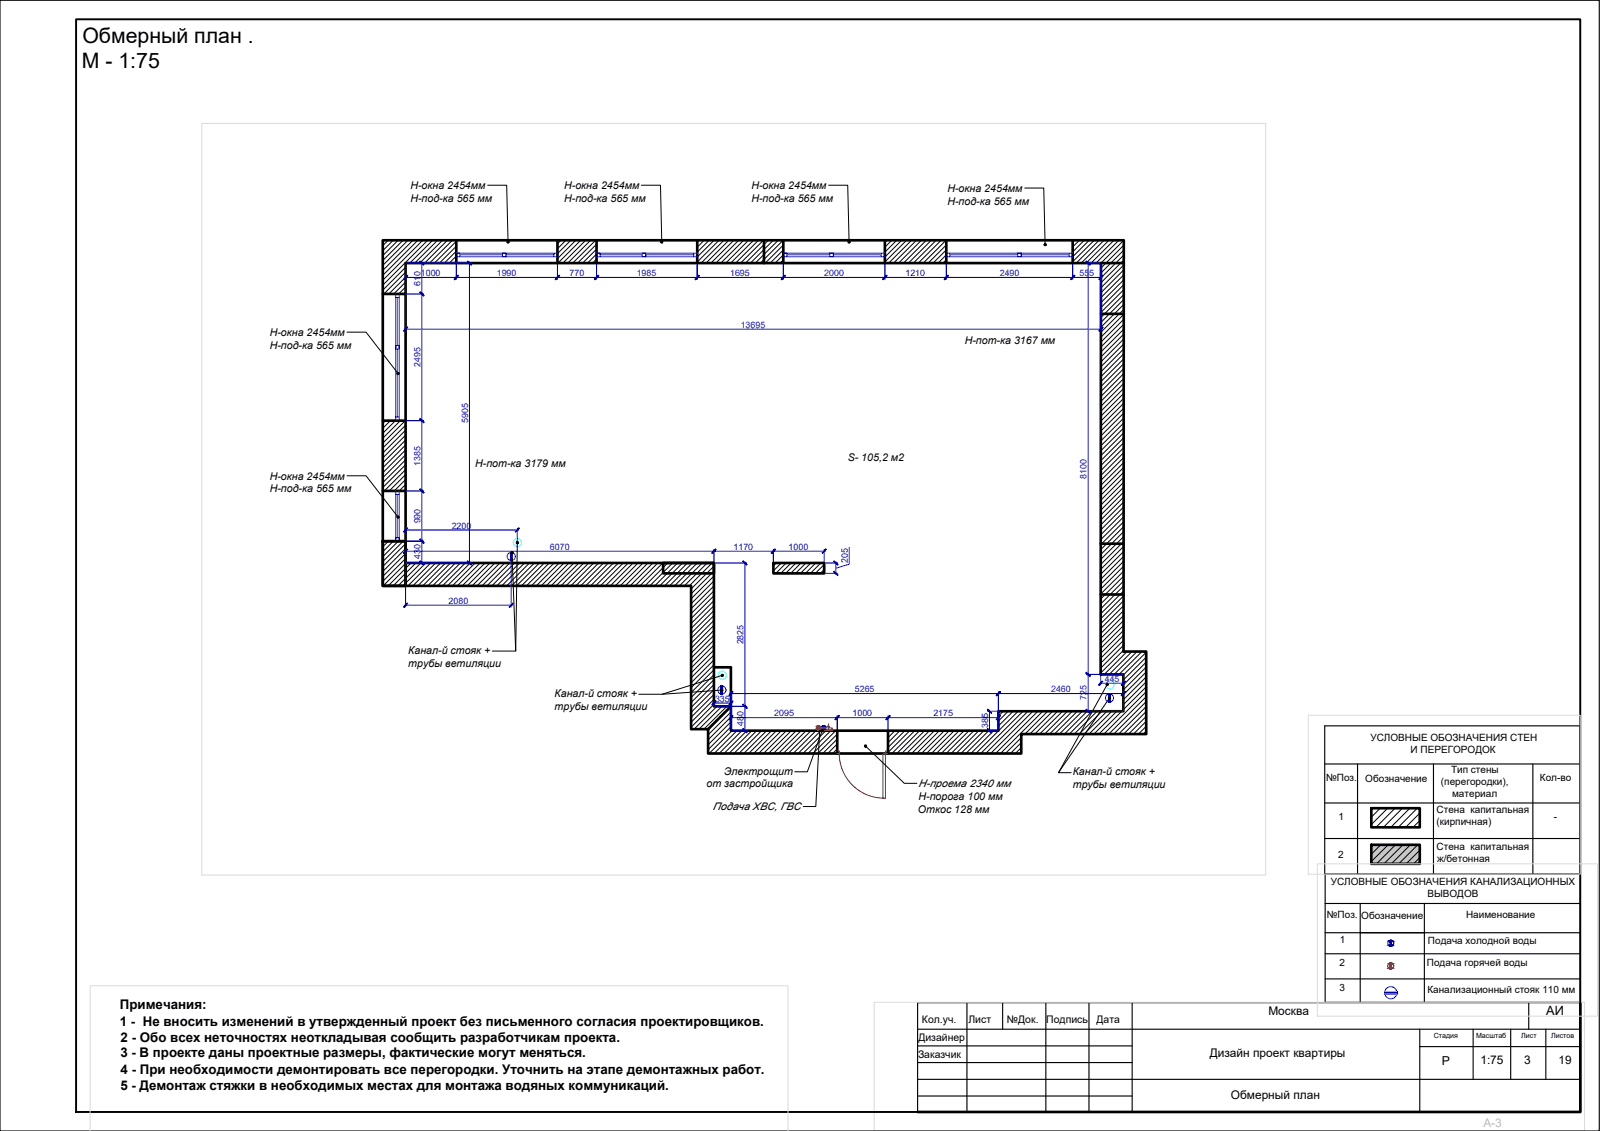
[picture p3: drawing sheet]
<svg xmlns="http://www.w3.org/2000/svg" width="420mm" height="297mm" viewBox="0 0 420 297" stroke-linecap="round" stroke-linejoin="round" font-family="sans-serif">
<defs><g id="words">
<g font-size="5.6">
<text x="21.6" y="11.2">Обмерный план .</text>
<text x="21.5" y="17.9">М - 1:75</text>
</g>
<g font-size="3.5">
<text x="31.5" y="269.3">1 - Не вносить изменений в утвержденный проект без письменного согласия проектировщиков.</text>
<text x="31.5" y="265.1">Примечания:</text>
<text x="31.7" y="273.5">2 - Обо всех неточностях неоткладывая сообщить разработчикам проекта.</text>
<text x="31.6" y="277.7">3 - В проекте даны проектные размеры, фактические могут меняться.</text>
<text x="31.7" y="281.9">4 - При необходимости демонтировать все перегородки. Уточнить на этапе демонтажных работ.</text>
<text x="31.6" y="286.2">5 - Демонтаж стяжки в необходимых местах для монтажа водяных коммуникаций.</text>
</g>
<text font-size="3.4" x="406" y="266.6">АИ</text>
<text font-size="3.2" x="378.6" y="279.6">Р</text>
<g font-size="3.1">
<text x="333.1" y="266.6">Москва</text>
<text x="317.7" y="277.7">Дизайн проект квартиры</text>
<text x="388.7" y="279.6">1:75</text>
<text x="400.3" y="279.6">3</text>
<text x="409.3" y="279.5">19</text>
<text x="323.2" y="288.6">Обмерный план</text>
</g>
<text font-size="3.1" fill="#bababa" x="389.5" y="296">A-3</text>
<g font-size="2.8">
<text x="107.8" y="49.6">Н-окна 2454мм</text>
<text x="107.8" y="53">Н-под-ка 565 мм</text>
<text x="148.1" y="49.6">Н-окна 2454мм</text>
<text x="148.1" y="53">Н-под-ка 565 мм</text>
<text x="197.3" y="49.6">Н-окна 2454мм</text>
<text x="197.3" y="53">Н-под-ка 565 мм</text>
<text x="248.8" y="50.4">Н-окна 2454мм</text>
<text x="248.8" y="53.7">Н-под-ка 565 мм</text>
<text x="70.8" y="88.2">Н-окна 2454мм</text>
<text x="70.8" y="91.6">Н-под-ка 565 мм</text>
<text x="253.3" y="90.4">Н-пот-ка 3167 мм</text>
<text x="70.8" y="125.9">Н-окна 2454мм</text>
<text x="124.8" y="122.7">Н-пот-ка 3179 мм</text>
<text x="222.6" y="121.1">S- 105,2 м2</text>
<text x="70.8" y="129.3">Н-под-ка 565 мм</text>
<text x="107.2" y="171.7">Канал-й стояк +</text>
<text x="107.2" y="175.1">трубы ветиляции</text>
<text x="145.6" y="183.1">Канал-й стояк +</text>
<text x="145.6" y="186.4">трубы ветиляции</text>
<text x="190.1" y="203.4">Электрощит</text>
<text x="281.7" y="203.7">Канал-й стояк +</text>
<text x="185.5" y="206.8">от застройщика</text>
<text x="241.2" y="206.7">Н-проема 2340 мм</text>
<text x="281.7" y="207">трубы ветиляции</text>
<text x="187.2" y="212.6">Подача ХВС, ГВС</text>
<text x="241" y="213.4">Откос 128 мм</text>
<text x="241.2" y="210">Н-порога 100 мм</text>
</g>
<g font-size="2.7">
<text x="242.1" y="268.8">Кол.уч.</text>
<text x="254.3" y="268.8">Лист</text>
<text x="264.4" y="268.8">№Док.</text>
<text x="274.8" y="268.8">Подпись</text>
<text x="288" y="268.8">Дата</text>
<text x="241.2" y="273.3">Дизайнер</text>
<text x="241.1" y="277.8">Заказчик</text>
</g>
<g font-size="2.6">
<text x="359.9" y="194.5">УСЛОВНЫЕ ОБОЗНАЧЕНИЯ СТЕН</text>
<text x="370.4" y="197.7">И ПЕРЕГОРОДОК</text>
<text x="381" y="202.9">Тип стены</text>
<text x="348.3" y="205.2">№Поз.</text>
<text x="358.5" y="205.3">Обозначение</text>
<text x="378.4" y="206.1">(перегородки),</text>
<text x="381.3" y="209.2">материал</text>
<text x="404.4" y="205.2">Кол-во</text>
<text x="351.5" y="215.4">1</text>
<text x="377.2" y="213.6">Стена капитальная</text>
<text x="408.1" y="215.4">-</text>
<text x="377.2" y="216.7">(кирпичная)</text>
<text x="351.4" y="225.3">2</text>
<text x="377.2" y="223.1">Стена капитальная</text>
<text x="377.4" y="226.3">ж/бетонная</text>
<text x="349.4" y="232.5">УСЛОВНЫЕ ОБОЗНАЧЕНИЯ КАНАЛИЗАЦИОННЫХ</text>
<text x="374.8" y="235.7">ВЫВОДОВ</text>
<text x="348.4" y="241.2">№Поз.</text>
<text x="357.5" y="241.2">Обозначение</text>
<text x="385" y="241.2">Наименование</text>
<text x="351.9" y="247.8">1</text>
<text x="375" y="247.8">Подача холодной воды</text>
<text x="351.8" y="253.8">2</text>
<text x="374.7" y="253.8">Подача горячей воды</text>
<text x="351.7" y="260.4">3</text>
<text x="374.8" y="260.8">Канализационный стояк 110 мм</text>
</g>
<g font-size="2.3" fill="#00f">
<text x="110.4" y="75.1" transform="rotate(-90 110.4 75.1)">610</text>
<text x="110.5" y="72.5">1000</text>
<text x="130.5" y="72.5">1990</text>
<text x="149.6" y="72.5">770</text>
<text x="167.2" y="72.5">1985</text>
<text x="191.7" y="72.5">1695</text>
<text x="216.5" y="72.5">2000</text>
<text x="237.8" y="72.5">1210</text>
<text x="262.5" y="72.5">2490</text>
<text x="283.5" y="72.5">555</text>
<text x="194.5" y="86.1">13695</text>
<text x="110.4" y="96.4" transform="rotate(-90 110.4 96.4)">2495</text>
<text x="122.9" y="111.1" transform="rotate(-90 122.9 111.1)">5905</text>
<text x="110.4" y="122.4" transform="rotate(-90 110.4 122.4)">1385</text>
<text x="285.3" y="125.7" transform="rotate(-90 285.3 125.7)">8100</text>
<text x="110.4" y="137.5" transform="rotate(-90 110.4 137.5)">990</text>
<text x="118.6" y="138.8">2200</text>
<text x="110.4" y="146.9" transform="rotate(-90 110.4 146.9)">430</text>
<text x="144.4" y="144.4">6070</text>
<text x="192.6" y="144.4">1170</text>
<text x="207.1" y="144.4">1000</text>
<text x="222.7" y="147.9" transform="rotate(-90 222.7 147.9)">205</text>
<text x="117.8" y="158.6">2080</text>
<text x="195.2" y="169.3" transform="rotate(-90 195.2 169.3)">2825</text>
<text x="290.1" y="179.1">445</text>
<text x="187.8" y="184.3">335</text>
<text x="224.5" y="181.8">5265</text>
<text x="276" y="181.8">2460</text>
<text x="285.3" y="183.9" transform="rotate(-90 285.3 183.9)">725</text>
<text x="195.2" y="190.6" transform="rotate(-90 195.2 190.6)">480</text>
<text x="203.3" y="188.1">2095</text>
<text x="223.9" y="188.1">1000</text>
<text x="245.1" y="188.1">2175</text>
<text x="259.5" y="191.3" transform="rotate(-90 259.5 191.3)">385</text>
</g>
<g font-size="1.9">
<text x="376.5" y="272.6">Стадия</text>
<text x="387.6" y="272.6">Масштаб</text>
<text x="399.5" y="272.6">Лист</text>
<text x="407.3" y="272.6">Листов</text>
</g>
</g></defs>
<g fill="none" stroke="#000" stroke-width=".3">
<path d="M0 .1h420v296.9h-420zM347.9 190.6h67v39h-67zM347.9 200.6h67M347.9 210.9h67M356.5 200.6v29M376.4 200.6v29M402.5 200.6v29M347.9 220.2h67M348 229.6h67v33.6h-67zM348 237.3h67M357.2 237.3v25.9M374 237.3v25.9"/>
<path d="M348 245h67M348 250.5h67M348 257.1h67M241 270.3h174M241 274.7h56.3M241 279.1h56.3M253.9 263.3v28.7M263.3 263.3v7M274.6 263.3v28.7M286 263.3v28.7M297.3 263.3v28.7M372.8 270.3v21.7"/>
<path d="M372.8 274.9h42.2M386.8 270.3v13.2M396.7 270.3v13.2M401.4 263.3v7M405.9 270.3v13.2M415 263.3h-174v28.7M241 283.5h174M241 287.9h56.3"/>
</g>
<path d="M415 263.3v28.7h-174" fill="none" stroke="#000" stroke-width=".7"/>
<g fill="none" stroke="#000" stroke-width=".26">
<path d="M100.6 63.1l-.1 .1M101.9 63.1l-1.4 1.4M103.3 63.1l-2.8 2.7M104.5 63.1l-4 4M105.8 63.1l-5.3 5.3M106.5 75.4l-1.8 1.8M106.5 76.7l-.5 .5M106.5 71.5l-5.7 5.7M106.5 70.2l-6 6M106.5 72.8l-4.4 4.4M106.5 74.1l-3.1 3.1M107.1 63.1l-6.6 6.6"/>
<path d="M108.4 63.1l-7.9 7.9M109.7 63.1l-9.2 9.2M111 63.1l-10.5 10.5M112.3 63.1l-11.8 11.8M113.6 63.1l-6 6M114.9 63.1l-6 6M116.2 63.1l-6 6M117.5 63.1l-6 6M118.8 63.1l-6 6M119.8 63.4l-5.7 5.7M119.8 64.7l-4.4 4.4M119.8 66l-3.1 3.1"/>
<path d="M119.8 67.3l-1.8 1.8M119.8 68.6l-.5 .5M147.3 63.1l-.9 .9M148.6 63.1l-2.2 2.2M149.9 63.1l-3.5 3.5M151.2 63.1l-4.8 4.8M152.5 63.1l-6 6M153.8 63.1l-6 6M155.1 63.1l-6 6M156.4 63.1l-6 6M156.7 64.1l-5 5M156.7 65.4l-3.7 3.7"/>
<path d="M156.7 66.7l-2.4 2.4M156.7 68l-1.1 1.1M183.6 63.1l-.5 .5M184.9 63.1l-1.8 1.8M186.2 63.1l-3.1 3.1M187.5 63.1l-4.4 4.4M188.8 63.1l-5.7 5.7M190.1 63.1l-6 6M191.4 63.1l-6 6M192.7 63.1l-6 6M194 63.1l-6 6M195.3 63.1l-6 6"/>
<path d="M196.6 63.1l-6 6M197.9 63.1l-6 6M199.2 63.1l-6 6M200.5 63.1l-6 6M201.8 63.1l-6 6M203.1 63.1l-6 6M204.4 63.1l-6 6M205.7 63.1l-6 6M205.7 67l-2.2 2.1M205.7 65.7l-3.5 3.4M205.7 68.2l-.8 .9M205.7 64.4l-4.7 4.7"/>
<path d="M232.9 63.1l-.5 .5M234.2 63.1l-1.8 1.8M235.5 63.1l-3.1 3.1M236.8 63.1l-4.4 4.4M238.1 63.1l-5.7 5.7M239.4 63.1l-6 6M240.7 63.1l-6 6M242 63.1l-6 6M243.2 63.1l-5.9 6M244.6 63.1l-6.1 6M245.9 63.1l-6.1 6M247.1 63.1l-5.9 6"/>
<path d="M248.4 63.1l-6 6M248.5 64.3l-4.8 4.8M248.5 66.9l-2.2 2.2M248.5 65.6l-3.5 3.5M248.5 68.2l-.9 .9M282.2 63.1l-.5 .4M283.4 63.1l-1.7 1.7M284.7 63.1l-3 3.1M286 63.1l-4.3 4.3M287.3 63.1l-5.6 5.6M288.6 63.1l-6 6M289.9 63.1l-6 6"/>
<path d="M291.2 63.1l-6 6M292.5 63.1l-6 6M293.8 63.1l-6 6M295.1 78.7l-6 6M295.1 64.4l-6 6M295.1 65.7l-6 6M295.1 63.1l-6 6M295.1 67l-6 6M295.1 68.3l-6 6M295.1 69.6l-6 6M295.1 70.9l-6 6M295.1 72.2l-6 6"/>
<path d="M295.1 73.5l-6 6M295.1 74.8l-6 6M295.1 76.1l-6 6M295.1 77.4l-6 6M295.1 80l-6 6M295.1 89l-6 6M295.1 90.3l-6 6M295.1 91.6l-6 6M295.1 92.9l-6 6M295.1 94.2l-6 6M295.1 95.5l-6 6M295.1 96.8l-6 6"/>
<path d="M295.1 98.1l-6 6M295.1 99.4l-6 6M295.1 81.3l-6 6M295.1 82.6l-6 6M295.1 83.8l-6 6.1M295.1 85.2l-6 6M295.1 86.5l-6 5.9M295.1 87.7l-6 6.1M101.2 110.5l-.7 .7M102.5 110.5l-2 2M103.8 110.5l-3.3 3.3M105.1 110.5l-4.6 4.6"/>
<path d="M106.4 110.5l-5.9 5.9M106.5 111.7l-6 6M106.5 113l-6 6M106.5 114.3l-6 6M106.5 115.6l-6 6M106.5 116.9l-6 6M106.5 118.2l-6 6M106.5 119.5l-6 6M295.1 100.7l-6 6M295.1 102l-6 6M295.1 103.3l-6 6M295.1 104.6l-6 6"/>
<path d="M295.1 105.9l-6 6M295.1 107.2l-6 6M295.1 108.5l-6 6M295.1 109.8l-6 6M295.1 111.1l-6 6M295.1 112.4l-6 6M295.1 113.7l-6 6M295.1 115l-6 6M295.1 116.3l-6 6M295.1 117.6l-6 6M295.1 118.9l-6 6M106.5 123.3l-5.6 5.6"/>
<path d="M106.5 124.6l-4.3 4.3M106.5 125.9l-3 3M106.5 127.2l-1.7 1.7M106.5 128.5l-.4 .4M106.5 120.8l-6 6M106.5 122.1l-6 5.9M295.1 122.8l-6 6M295.1 124.1l-6 6M295.1 125.4l-6 6M295.1 126.7l-6 6M295.1 128l-6 6M295.1 129.3l-6 6"/>
<path d="M295.1 130.6l-6 6M295.1 131.9l-6 5.9M295.1 133.1l-6 6.1M295.1 134.4l-6 6M295.1 137l-6 6.1M295.1 138.3l-6 6M295.1 139.6l-6 6M295.1 135.7l-6 6M295.1 120.2l-6 6M295.1 121.5l-6 6M100.7 142.1l-.2 .2M102 142.1l-1.5 1.5"/>
<path d="M103.3 142.1l-2.8 2.8M104.6 142.1l-4.1 4.1M105.9 142.1l-5.4 5.4M106.5 146.7l-6 6M106.5 142.8l-6 6M106.5 144.1l-6 6M106.5 145.4l-6 6M106.6 147.9l-6 6M107.9 147.9l-6 6M109.2 147.9l-6 6M110.5 147.9l-6 6M111.8 147.9l-6 6"/>
<path d="M113.1 147.9l-6 6M114.4 147.9l-6 6M115.7 147.9l-6 6M117 147.9l-6 6M118.3 147.9l-6 6M119.6 147.9l-6 6M120.9 147.9l-6 6M122.2 147.9l-6 6M123.5 147.9l-6 6M124.8 147.9l-6 6M126.1 147.9l-6 6M127.4 147.9l-6 6"/>
<path d="M128.7 147.9l-6 6M130 147.9l-6 6M131.3 147.9l-6 6M132.6 147.9l-6 6M133.9 147.9l-6 6M135.1 147.9l-5.9 6M136.5 147.9l-6 6M137.8 147.9l-6.1 6M139 147.9l-5.9 6M140.3 147.9l-6 6M141.6 147.9l-6 6M142.9 147.9l-6 6"/>
<path d="M144.2 147.9l-6 6M145.5 147.9l-6 6M146.8 147.9l-6 6M148.1 147.9l-6 6M149.4 147.9l-6 6M150.7 147.9l-6 6M152 147.9l-6 6M153.3 147.9l-6 6M154.6 147.9l-6 6M155.9 147.9l-6 6M157.2 147.9l-6 6M158.5 147.9l-6 6"/>
<path d="M159.8 147.9l-6 6M161.1 147.9l-6 6M162.4 147.9l-6 6M163.7 147.9l-6 6M165 147.9l-6 6M166.3 147.9l-6 6M167.6 147.9l-6 6M168.9 147.9l-6 6M170.2 147.9l-6 6M171.4 147.9l-5.9 6M172.7 147.9l-5.9 6M174.1 147.9l-6.1 6"/>
<path d="M175.3 147.9l-5.9 6M176.6 147.9l-6 6M177.9 147.9l-6 6M179.2 147.9l-6 6M180.5 147.9l-6 6M181.8 147.9l-6 6M183.1 147.9l-6 6M184.4 147.9l-6 6M185.7 147.9l-6 6M187 147.9l-6 6M187.5 148.7l-6 6M187.5 150l-6 6"/>
<path d="M187.5 151.3l-6 6M187.5 152.6l-6 6M187.5 153.9l-6 6M187.5 155.2l-6 6M187.5 156.5l-6 6M187.5 157.8l-6 6M187.5 159.1l-6 6M203.9 147.9l-.8 .7M205.2 147.9l-2.1 2M206.5 147.9l-2.8 2.7M207.8 147.9l-2.8 2.7M209 147.9l-2.7 2.7"/>
<path d="M210.4 147.9l-2.8 2.7M211.6 147.9l-2.7 2.7M212.9 147.9l-2.7 2.7M214.2 147.9l-2.7 2.7M215.5 147.9l-2.7 2.7M216.4 148.3l-2.3 2.3M216.4 149.6l-1 1M295 157.8l-5.9 6M295 159.1l-5.9 6M295.1 151.3l-6 6M295.1 153.9l-6 6M295.1 140.9l-6 6"/>
<path d="M295.1 142.2l-6 6M295.1 143.5l-6 6M295.1 144.8l-6 6M295.1 146.1l-6 6M295.1 147.4l-6 6M295.1 148.7l-6 6M295.1 150l-6 6M295.1 156.5l-6 6M295.1 152.6l-6 6M295.1 155.2l-6 6M187.5 160.4l-6 6M187.5 177.2l-6 6"/>
<path d="M187.5 178.5l-6 6M187.5 179.8l-6 6M187.5 161.7l-6 5.9M187.5 162.9l-6 6.1M187.5 164.2l-6 6.1M187.5 165.6l-6 5.9M187.5 166.8l-6 6M187.5 168.1l-6 6M187.5 169.4l-6 6M187.5 170.7l-6 6M187.5 172l-6 6M187.5 173.3l-6 6"/>
<path d="M187.5 174.6l-6 6M187.5 175.9l-6 6M295 160.4l-5.9 6M295 161.7l-5.9 6M295 163l-5.9 6M295 164.3l-5.9 6M295 165.6l-5.9 6M295 166.9l-5.9 6M295 168.2l-5.9 6M295 169.5l-6 6M295 170.8l-6 6M296 171.1l-6 6"/>
<path d="M297.3 171.1l-6 6M298.6 171.1l-6 6M299.9 171.1l-6 6M301 171.3l-6 6M301 172.6l-6 6M301 173.9l-6 6M301 175.2l-6 6M301 176.5l-6 6M301 177.8l-6 6M301 179.1l-6 6M187.5 181.1l-6 6M187.5 182.4l-6 6"/>
<path d="M187.5 183.7l-6 6M187.5 185l-6 6M188.3 185.5l-6 6M189.6 185.5l-6 6M190.9 185.5l-6.1 6M191.9 185.7l-6 6M191.9 187l-6 6M191.9 188.3l-6 6M191.9 189.6l-6 6M191.9 190.9l-6 6M192.2 191.9l-6 6M193.5 191.9l-6 6"/>
<path d="M194.8 191.9l-6 6M196.1 191.9l-6 6M197.4 191.9l-6 6M198.7 191.9l-6 6M200 191.9l-6 6M201.3 191.9l-6 6M202.6 191.9l-6 6M203.9 191.9l-6 6M205.2 191.9l-6 6M206.5 191.9l-6 6M207.8 191.9l-6 6M209.1 191.9l-6 6"/>
<path d="M210.4 191.9l-6 6M211.7 191.9l-6 6M213 191.9l-6 6M214.3 191.9l-6 6M215.6 191.9l-6 6M216.9 191.9l-6 6M218.2 191.9l-6 6M219.5 191.9l-6 6M219.9 195.4l-2.6 2.5M219.9 194.1l-3.9 3.8M219.9 196.7l-1.2 1.2M219.9 192.8l-5.1 5.1"/>
<path d="M233.7 191.9l-.5 .5M235 191.9l-1.8 1.8M236.3 191.9l-3.1 3.1M237.6 191.9l-4.4 4.4M238.9 191.9l-5.7 5.7M240.2 191.9l-6 6M241.5 191.9l-6 6M242.8 191.9l-6 6M244.1 191.9l-6 6M245.4 191.9l-6 6M246.7 191.9l-6 6M248 191.9l-6 6"/>
<path d="M249.3 191.9l-6 6M250.6 191.9l-6 6M251.9 191.9l-6 6M253.2 191.9l-6 6M254.5 191.9l-6 6M255.8 191.9l-6 6M257 191.9l-5.9 6M258.4 191.9l-6.1 6M259.7 191.9l-6.1 6M260.9 191.9l-5.9 6M263.5 186.8l-1.3 1.3M264.8 186.8l-2.6 2.6"/>
<path d="M266 186.8l-3.8 3.9M267.4 186.8l-11.2 11.1M268.2 195l-2.9 2.9M268.2 197.6l-.3 .3M268.2 193.7l-4.2 4.2M268.2 196.3l-1.6 1.6M268.6 186.8l-11.1 11.1M269.9 186.8l-11.1 11.1M271.2 186.8l-11.1 11.1M272.5 186.8l-11.1 11.1M273.8 186.8l-11.1 11.1M275.1 186.8l-6 6"/>
<path d="M276.4 186.8l-6 6M277.7 186.8l-6 6M279 186.8l-6 6M280.3 186.8l-6 6M281.6 186.8l-6 6M282.9 186.8l-6 6M284.2 186.8l-6 6M285.5 186.8l-6 6M286.8 186.8l-6 6M288.1 186.8l-6 6M289.4 186.8l-6 6M290.7 186.8l-6 6"/>
<path d="M292 186.8l-6 6M293.3 186.8l-6 6M294.6 186.8l-6 6M301 181.7l-11.1 11.1M301 184.3l-8.5 8.5M301 186.9l-5.9 5.9M301 189.4l-3.4 3.4M301 180.4l-6 6M301 192.1l-.8 .7M301 183l-9.8 9.8M301 185.6l-7.2 7.2M301 188.2l-4.6 4.6"/>
<path d="M301 190.8l-2.1 2M360.5 212.3l-.4 .4M362.5 212.3l-2.4 2.3M364.4 212.3l-4.3 4.3M366.3 212.3l-5 5M368.3 212.3l-5 5M370.2 212.3l-5 5M372.2 212.3l-5 5M372.8 213.6l-3.7 3.7M372.8 215.5l-1.7 1.8M360.6 221.9l-.5 .5M362.6 221.9l-2.5 2.5"/>
<path d="M364.5 221.9l-4.4 4.4M366.5 221.9l-5 5M368.4 221.9l-5 5M370.4 221.9l-5 5M372.3 221.9l-5 5M372.8 223.3l-3.5 3.6M372.8 225.2l-1.6 1.7"/>
</g>
<g fill="none" stroke="#000" stroke-width=".7">
<path d="M100.5 63.1h194.6l-.1 108h6v21.7h-32.8v5.1h-82.3v-6.4h-4.4v-37.6h-81zM100.5 77.2h6M106.5 69.1h182.6l-.1 108h6v9.7h-32.8v5.1h-70.3v-6.4h-4.4v-37.6h-81zM119.8 63.1v6M146.4 63.1v6M156.7 63.1v6M183.1 63.1v6M200.6 63.1v6M205.7 63.1v6M232.4 63.1v6M248.5 63.1v6M281.7 63.1v6"/>
<path d="M289.1 69.1h6M289.1 82.4h6M100.5 110.5h6M100.5 128.9h6M100.5 142.1h6M100.5 142.1h6v11.8h-6zM106.5 147.9v6M174.1 147.9h13.4v2.7h-13.4zM203.1 147.9h13.3v2.7h-13.3zM289 156.1h6.1M289 142.8h6.1M187.5 175.2h.2"/>
<path d="M187.9 175.2h.3M188.4 175.2h.2M188.8 175.2h.2M189.2 175.2h.2M189.6 175.2h.2M190 175.2h.2M190.4 175.2h.2M190.9 175.2h.2M191.3 175.2h.2M191.7 175.2h.2v.3M191.9 175.7v.2M191.9 176.1v.2"/>
<path d="M191.9 176.5v.2M191.9 176.9v.2M191.9 177.3v.3M191.9 177.8v.2M191.9 178.2v.2M191.9 178.6v.2M191.9 179v.2M191.9 179.4v.2M191.9 179.8v.3M191.9 180.3v.2M191.9 180.7v.2M191.9 181.1v.2"/>
<path d="M191.9 181.5v.2M191.9 181.9v.2M191.9 182.4v.1M191.9 182.8v.2M191.9 183.2v.2M191.9 183.6v.2M191.9 184v.2M191.9 184.4v.2M191.9 184.9v.1M191.9 185.3v.2l-6 6M219.9 191.9v6M233.2 191.9v6"/>
<path d="M360.1 212.3h12.7v5h-12.7zM360.1 221.9h12.7v5h-12.7z"/>
</g>
<g fill="none" stroke="#00f" stroke-width=".26">
<path d="M103.9 77.2v.9h.9M103.9 78.1v31.4M104.3 78.1v12.6M104.8 77.2v33.3M119.8 66.5h1v.9M119.8 67.4h26.6M120 66.5h25.5M120.8 66.9h11.1M131.9 66.5h1v.9M131.9 66.5h1v.9h-1zM132.9 66.9h12.6M146.4 66.5h-.9v.9"/>
<path d="M156.7 67.4h26.4M157.6 66.9h11M168.6 66.5h1v.9M168.6 66.5h1v.9h-1zM169.6 66.9h12.6M182.2 66.5h-25.5h.9v.9M183.1 66.5h-.9v.9M205.7 67.4h26.7M206.6 66.9h11.3M217.9 66.5h.9v.9h-.9zM217.9 66.5h.9v.9M218.8 66.9h12.6"/>
<path d="M231.4 66.5h-25.7h.9v.9M232.4 66.5h-1v.9M248.5 66.5h.9v.9M248.5 67.4h33.2M249.4 66.9h17.9M249.4 66.5h31.4M267.3 66.5h.9v.9M267.3 66.5h.9v.9h-.9zM268.2 66.9h12.6M281.7 66.5h-.9v.9M103.9 90.7h.9v1h-.9zM104.3 91.7v17.8"/>
<path d="M104.8 90.7h-.9v1M104.8 109.5h-.9v1M103.9 128.9v1h.9M103.9 129.9v12.2M104.3 129.9v11.3M104.8 128.9v13.2M103.9 141.2h.9v.9h-.9z"/>
</g>
<path d="M219.7 197.2h.7v.7h-.7M220.4 197.9a11.7 11.7 0 0 0 11.5 11.7M231.9 197.9h.6v11.7h-.6zM233.2 197.2h-.7v.7h.7" fill="none" stroke="#952500" stroke-width=".26"/>
<g fill="#000" stroke="#000" stroke-width=".26">
<path d="M133.2 63.5h.2zM133.2 63.7l.2-.2zM133.4 63.5v.3z"/>
<path d="M133.4 63.5v.3zM133.4 63.5l.2 .1zM133.4 63.5h.2z"/>
<path d="M133.3 63.4l.1 .1zM133.3 63.4l.1 .1zM133.2 63.4l.2 .1z"/>
<path d="M133.4 63.5h.2zM133.5 63.4l-.1 .1zM133.4 63.3v.2z"/>
<path d="M173.6 63.5h.2zM173.6 63.7l.2-.2zM173.8 63.5v.3z"/>
<path d="M173.7 63.4l.1 .1zM173.7 63.4l.1 .1zM173.6 63.4l.2 .1z"/>
<path d="M173.8 63.5v.3zM173.8 63.5l.1 .2zM173.8 63.5h.2z"/>
<path d="M173.8 63.5l.2-.1zM173.9 63.4l-.1 .1zM173.8 63.3v.2z"/>
<path d="M222.8 63.5h.2zM222.8 63.7l.2-.2zM223 63.5v.3z"/>
<path d="M223 63.5v.3zM223 63.5l.2 .1zM223 63.5h.2z"/>
<path d="M222.9 63.4l.1 .1zM222.9 63.4l.1 .1zM222.8 63.4l.2 .1z"/>
<path d="M223 63.5h.2zM223.1 63.4l-.1 .1zM223 63.3v.2z"/>
<path d="M274.2 64.3h.2zM274.3 64.4l.1-.1zM274.4 64.3l-.1 .2z"/>
<path d="M274.4 64.3l.2 .2zM274.4 64.3l.2 .1zM274.4 64.3l.2 .1z"/>
<path d="M274.3 64.1l.1 .2zM274.3 64.2l.1 .1zM274.3 64.2l.1 .1z"/>
<path d="M274.4 64.3l.2-.1zM274.6 64.1l-.2 .2zM274.4 64.1v.2z"/>
<path d="M104.4 98.2l.1-.1zM104.5 98.1v.2zM104.5 98.1l.1 .2z"/>
<path d="M104.4 97.9l.1 .2zM104.3 98l.2 .1zM104.3 98.1h.2z"/>
<path d="M104.5 98.1l.2 .1zM104.5 98.1h.2zM104.5 98.1h.2z"/>
<path d="M104.6 97.9l-.1 .2zM104.5 97.9v.2zM104.4 97.9l.1 .2z"/>
<path d="M104.4 135.9l.1-.1zM104.5 135.8l.1 .2zM104.5 135.8l.1 .2z"/>
<path d="M104.4 135.6l.1 .2zM104.3 135.7l.2 .1zM104.3 135.8h.2z"/>
<path d="M104.5 135.8l.1 .2zM104.5 135.8h.2zM104.5 135.8h.2z"/>
<path d="M104.6 135.6l-.1 .2zM104.5 135.6v.2zM104.4 135.6l.1 .2z"/>
<path d="M134.2 145.1h.3zM134.3 145.2l.2-.1zM134.5 145.1l-.2 .2z"/>
<path d="M134.3 145l.2 .1zM134.3 145l.2 .1zM134.3 145l.2 .1z"/>
<path d="M134.5 145.1v.2zM134.5 145.1l.1 .1zM134.5 145.1l.1 .1z"/>
<path d="M134.5 145.1h.2zM134.6 144.9l-.1 .2zM134.5 144.9v.2z"/>
<path d="M135.6 142.5h.2zM135.7 142.6l.1-.1zM135.8 142.5l-.1 .2z"/>
<path d="M135.7 142.4l.1 .1zM135.7 142.4l.1 .1zM135.7 142.4l.1 .1z"/>
<path d="M135.8 142.5l.2 .2zM135.8 142.5l.2 .2zM135.8 142.5h.3z"/>
<path d="M135.8 142.5l.2-.1zM136 142.4l-.2 .1zM135.8 142.3v.2z"/>
<path d="M189.5 177.4h.2zM189.5 177.5l.2-.1zM189.7 177.4v.2z"/>
<path d="M189.5 177.2l.2 .2zM189.5 177.2l.2 .2zM189.5 177.3l.2 .1z"/>
<path d="M189.7 177.4v.2zM189.7 177.4l.1 .1zM189.7 177.4l.2-.1z"/>
<path d="M189.8 177.2l-.1 .2zM189.7 177.2v.2zM189.6 177.2l.1 .2z"/>
<path d="M290.6 179.7l.1 .1zM290.5 179.8h.2zM290.6 179.9l.1-.1z"/>
<path d="M290.7 179.8l-.1 .2zM290.7 179.8l.2 .2zM290.7 179.8l.2 .2z"/>
<path d="M290.7 179.6v.2zM290.6 179.6l.1 .2zM290.6 179.7l.1 .1z"/>
<path d="M290.7 179.8h.3zM290.7 179.8h.3zM290.8 179.6l-.1 .2z"/>
<path d="M189.3 181.3l.2-.1zM189.4 181.4l.1-.2zM189.5 181.2l-.1 .2z"/>
<path d="M189.4 181.1l.1 .1zM189.4 181.1l.1 .1zM189.4 181.2h.1z"/>
<path d="M189.5 181.2l.2 .2zM189.5 181.2l.2 .2zM189.5 181.2l.2 .1z"/>
<path d="M189.5 181.2l.2-.1zM189.6 181.1l-.1 .1zM189.5 181v.2z"/>
<path d="M215.1 191.5h.2zM215.1 191.6l.2-.1zM215.3 191.5l-.1 .2z"/>
<path d="M215.3 191.5l-.1 .2zM215.3 191.5l.1 .1zM215.3 191.5h.2z"/>
<path d="M215.2 191.3l.1 .2zM215.2 191.3l.1 .2zM215.1 191.4l.2 .1z"/>
<path d="M215.3 191.5l.2-.1zM215.4 191.3l-.1 .2zM215.3 191.3v.2z"/>
<path d="M215.7 191.8l.2 .1zM215.7 191.9h.2zM215.8 192l.1-.1z"/>
<path d="M215.9 191.9v.2zM215.9 191.9v.2zM215.9 191.9l.2 .1z"/>
<path d="M215.9 191.7v.2zM215.8 191.7l.1 .2zM215.8 191.7l.1 .2z"/>
<path d="M215.9 191.9h.2zM215.9 191.9h.2zM216 191.7l-.1 .2z"/>
<path d="M227.1 195.8l.2 .1zM227.1 195.9h.2zM227.1 196l.2-.1z"/>
<path d="M227.1 196.1l.2-.2zM227.3 195.9l-.1 .3zM227.3 195.9l.1 .2z"/>
<path d="M227.3 195.9l.1 .2zM227.3 195.9h.2zM227.3 195.9l.1-.1z"/>
<path d="M227.3 195.7v.2zM227.2 195.8l.1 .1zM227.1 195.8l.2 .1z"/>
<path d="M291.2 183.2l.1 .1zM291.1 183.3h.2zM291.1 183.4l.2-.1z"/>
<path d="M291.3 183.3l-.1 .2zM291.3 183.3v.2zM291.3 183.3l.2 .2z"/>
<path d="M291.4 183.1l-.1 .2zM291.3 183.2v.1zM291.2 183.2l.1 .1z"/>
<path d="M291.3 183.3l.2 .1zM291.3 183.3l.2 .1zM291.4 183.2l-.1 .1z"/>
</g>
<g fill="none" stroke="#000" stroke-width=".26">
<path d="M128.1 48.6h5l.3 14.9M168.4 48.6h5l.4 14.9M217.6 48.6h5l.4 14.9M269.1 49.4h5l.3 14.9M91.1 87.2h5l8.4 10.9M91.1 125h5l8.4 10.8M134.5 145.1l.9 25.9M135.8 142.5l-.4 28.5h-6.1M189.7 177.4l-15.8 4.9h-6.2M290.7 179.8l-12.7 23.1h3.3M189.5 181.2l-15.6 1.1M215.3 191.5l-1.1 20.3h-3.3"/>
<path d="M215.9 191.9l-3.9 10.8h-3.3M227.3 195.9l10.2 9.8h3.3M291.3 183.3l-13.3 19.6"/>
</g>
<g fill="none" stroke="#00f" stroke-width=".26">
<path d="M106.2 72.9h183.2M106.5 69.4v17.5M106.8 69.1h16.9M106.8 77.2h4.5M110.8 68.8v79.4M119.8 69.4v3.9M123.3 68.8v79.4M146.4 69.4v3.9M156.7 69.4v3.9M183.1 69.4v3.9M205.7 69.4v3.9M232.4 69.4v3.9"/>
<path d="M248.5 69.4v3.9M281.7 69.4v3.9M285.3 69.1h3.5M285.7 68.8v118.3M289.1 69.4v17.5M106.2 86.4h183.2M106.8 110.5h4.5M106.2 139.2h30M106.5 138.7v3.1M106.8 128.9h4.5M135.8 138.7v3.5M106.2 158.9h28.4"/>
<path d="M106.5 144.3v3.2M106.5 148.2v11.2M106.8 147.9h16.9M106.8 142.1h4.5M134 146.9l.3 .3zM134 147.2h.1M134 147.1l.2 .1h-.2M134 147.1l.2 .1zM134 146.9l.4 .3zM134 146.9l.4 .3M134 146.8l.5 .4zM134 146l.5 .4"/>
<path d="M134 145.1l.5 .4zM134.1 147.2h.1M134.1 145.1l.4 .4zM134.1 145.1l.4 .4M134.1 145.1l.4 .3zM134.2 145.1l.3 .3M134.2 147.2l-.2-.2 .3 .2M134.2 145.1l.3 .2zM134.2 146.5v12.9M134.3 145.1l.2 .2zM134.3 145.1l.2 .2M134.3 145.1l.2 .1z"/>
<path d="M134.5 145.1h.1M134.5 146.5l-.5-.4 .5 .4-.5-.4 .5 .4-.5-.4 .5 .4-.5-.3 .5 .4-.5-.4 .5 .4-.5-.4 .5 .4-.5-.4 .5 .4-.5-.4 .5 .4-.5-.4 .5 .4-.5-.4 .5 .4-.5-.4 .5 .4-.5-.4 .5 .4-.5-.4 .5 .4-.5-.4 .5 .4-.5-.4 .5 .5-.5-.4 .5 .4-.5-.4 .5 .4-.5-.4 .5 .4-.5-.4 .5 .4-.5-.4 .5 .4-.5-.4 .5 .4-.5-.4 .5 .4-.5-.4 .5 .4-.5-.4 .5 .4-.5-.3 .5 .4-.5-.4 .5 .4-.5-.4 .5 .4-.5-.4 .5 .4-.5-.4 .5 .4-.5-.4 .5 .4-.5-.4 .5 .4-.5-.4 .5 .4-.5-.4 .5 .4-.5-.4 .5 .4-.5-.4 .5 .7-.5-.4 .5 .4-.5-.3 .5 .4-.5-.4M134.5 146.4l-.5-.4 .5 .5M134.5 146.5l-.5-.4 .5 .4M134.5 145.6l-.5-.5 .5 .4-.5-.4 .5 .4-.5-.4 .5 .4-.5-.3 .5 .4-.5-.4 .5 .4-.5-.4 .5 .4-.5-.4 .5 .4-.5-.4 .5 .4-.5-.4 .5 .4-.5-.4 .5 .4-.5-.4 .5 .4-.5-.4 .5 .4-.5-.4 .5 .4-.5-.4 .5 .5-.5-.5 .5 .5-.5-.4 .5 .4-.5-.4 .5 .4-.5-.4 .5 .4-.5-.4 .5 .4-.5-.4 .5 .4-.5-.4 .5 .4-.5-.4 .5 .4-.5-.4 .5 .4-.5-.4 .5 .4-.5-.3 .5 .4-.5-.4 .5 .4-.5-.4 .5 .4-.5-.4 .5 .4-.5-.4 .5 .4-.5-.4 .5 .4-.5-.4 .5 .4-.5-.4 .5 .4-.5-.4 .5 .4-.5-.4 .5 .5-.5-.4 .5 .4-.5-.4 .5 .4-.5-.4 .5 .4-.5-.4 .5 .4-.5-.4 .5 .4-.5-.4 .5 .4-.5-.4 .5 .4-.5-.4 .5 .4-.5-.3 .5 .4-.5-.4 .5 .4-.5-.4 .5 .4-.5-.4 .5 .4-.5-.4 .5 .4-.5-.4 .5 .4-.5-.4 .5 .4-.5-.4 .5 .4-.5-.4 .5 .4-.5-.4 .5 .4-.5-.4 .5 .7-.5-.4M134.5 145.4l-.3-.3 .3 .3M134.5 145.2h.1M187.5 144.3v3.2M187.8 147.9h8.3M195.6 147.5v44.7M203.1 144.3v3.2M216.4 144.3v3.2"/>
<path d="M216.8 147.9h3.2M216.8 150.6h3.2M216.8 144.7l-110.6 .1M219.5 147.5v3.4M223 143.8v4.4l-3.5 1M285.3 177.1h9.4M288.7 179.4h6.6M289 177.5v2.4M295 177.5v2.4M187.1 184.6h5.2M187.5 184.2v1M187.8 185.5h8.3"/>
<path d="M189.3 181.5l.4 .4M189.3 181.4l.4 .4zM189.3 180.6l.4 .4M189.3 180.5l.4 .4-.4-.6 .4 .4M189.3 180.3l.4 .4M189.3 180.2l.4 .5-.4-.4M189.3 180.2l.4 .4zM189.3 181.9l.4 .4zM189.3 182l.4 .3zM189.3 182l.3 .3zM189.3 182.1l.3 .2-.3-.2M189.3 182.2l.2 .1"/>
<path d="M189.3 182.2l.1 .1zM189.4 182.3h.1M189.3 182.3h.1M189.3 182.2h.1M189.3 182.2l.2 .1zM189.3 181.9l.4 .4-.4-.3M189.3 180.2v2.1M189.4 180.2l.3 .4M189.4 180.2l.3 .4zM189.4 180.2l.3 .3zM189.5 180.2l.2 .2M189.5 182.3l-.2-.2 .2 .2"/>
<path d="M189.5 180.2l.2 .2zM189.6 180.2l.1 .2zM189.6 180.2l.1 .1M189.7 180.2v.1zM189.7 180.2h.1M189.7 180.2v.1M189.7 182l-.4-.4 .4 .7M189.7 182.1l-.4-.5 .4 .5M189.7 181.9l-.4-.4 .4 .5M189.7 181l-.4-.4 .4 .4-.4-.4 .4 .4-.4-.4 .4 .4-.4-.4 .4 .4-.4-.4 .4 .4-.4-.4 .4 .4-.4-.4 .4 .4-.4-.4 .4 .5-.4-.4 .4 .4-.4-.4 .4 .4-.4-.4 .4 .4-.4-.4 .4 .4-.4-.4 .4 .4-.4-.4 .4 .4-.4-.4 .4 .4-.4-.4 .4 .4-.4-.4 .4 .4-.4-.4 .4 .5-.4-.5 .4 .5-.4-.5 .4 .5-.4-.5 .4 .5-.4-.5 .4 .5-.4-.4 .4 .4-.4-.4 .4 .4-.4-.4 .4 .4-.4-.4 .4 .4-.4-.4 .4 .4-.4-.4 .4 .4-.4-.4 .4 .5-.4-.4 .4 .4-.4-.4 .4 .4-.4-.4 .4 .4-.4-.4 .4 .4-.4-.4 .4 .4-.4-.4 .4 .4-.4-.4 .4 .4-.4-.4 .4 .4-.4-.3 .4 .4-.4-.4 .4 .4-.4-.4 .4 .4-.4-.4 .4 .4-.4-.4 .4 .4-.4-.4 .4 .4-.4-.4 .4 .4-.4-.4 .4 .4-.4-.4 .4 .4-.4-.4 .4 .4-.4-.4 .4 .4-.4-.4 .4 .4-.4-.3 .4 .4-.4-.4 .4 .4-.4-.4 .4 .4-.4-.4 .4 .6-.4-.4 .4 .5M189.7 181l-.4-.4 .4 .4M189.7 180.5l-.3-.3 .3 .3"/>
<path d="M189.7 180.2v2.1M191.6 182.2h103.7M191.6 188.5h70.9M191.9 181.7v9.9M192.3 191.9h3.8M219.9 188v3.6M233.2 188v3.6M259.4 191.9h2.4M259.4 186.8h2.4M259.8 186.5v5.7M262.2 181.7v9.9M285.3 186.8h9.4"/>
<path d="M291.1 184.1l.4 .3zM291.1 184.1l.3 .3M291.1 184.2l.2 .2M291.1 184.3l.1 .1M291.2 184.4h.1M291.1 184.4h.1M291.1 184.3h.1M291.1 184.3l.2 .1zM291.1 184.1l.3 .3zM291.1 184l.4 .4-.4-.3M291.1 184l.4 .4M291.1 182.3v2.1"/>
<path d="M291.1 183.9l.4 .4M291.1 182.3l.4 .4-.4-.4 .4 .4-.4-.4 .4 .4-.4-.4 .4 .5-.4-.4 .4 .4-.4-.4 .4 .4-.4-.4 .4 .4-.4-.4 .4 .4-.4-.4 .4 .4-.4-.4 .4 .4-.4-.4 .4 .4-.4-.4 .4 .4-.4-.4 .4 .4-.4-.3 .4 .4-.4-.4 .4 .4-.4-.4 .4 .4-.4-.4 .4 .4-.4-.4 .4 .6-.4-.4 .4 .4-.4-.4 .4 .5-.4-.4M291.1 182.3l.4 .4zM291.1 184l.4 .4zM291.1 182.3l.4 .4M291.2 182.3l.3 .4M291.2 182.3l.3 .3zM291.2 184.4l-.1-.1 .1 .1M291.3 182.3l.2 .2M291.3 182.3l.2 .2zM291.4 182.3l.1 .1zM291.4 182.3l.1 .1"/>
<path d="M291.4 184.4l-.3-.3 .3 .3M291.5 182.3h.1M291.5 183.4l-.4-.4 .4 .4-.4-.4 .4 .4-.4-.4 .4 .4-.4-.3 .4 .4-.4-.4 .4 .4-.4-.4 .4 .4-.4-.4 .4 .4-.4-.4 .4 .4-.4-.4 .4 .4-.4-.4 .4 .4-.4-.4 .4 .4-.4-.4 .4 .4-.4-.4 .4 .4-.4-.4 .4 .4-.4-.4 .4 .5-.4-.4 .4 .4-.4-.4 .4 .4-.4-.4 .4 .4-.4-.4 .4 .4-.4-.4 .4 .4-.4-.4 .4 .4-.4-.4 .4 .4-.4-.4 .4 .4-.4-.4 .4 .4-.4-.4 .4 .4-.4-.4 .4 .4-.4-.4 .4 .4-.4-.4 .4 .5-.4-.5 .4 .5-.4-.4 .4 .4-.4-.4 .4 .4-.4-.4 .4 .4-.4-.4 .4 .4-.4-.4 .4 .4-.4-.4 .4 .4-.4-.4 .4 .5-.4-.4 .4 .4-.4-.4 .4 .4-.4-.4 .4 .4-.4-.4 .4 .4-.4-.4 .4 .4-.4-.4 .4 .4-.4-.4 .4 .4-.4-.4 .4 .4-.4-.4 .4 .4-.4-.4 .4 .4-.4-.4 .4 .4-.4-.4 .4 .4-.4-.4 .4 .5-.4-.5 .4 .5-.4-.4 .4 .4-.4-.4 .4 .4-.4-.4 .4 .4-.4-.4 .4 .4-.4-.4 .4 .4-.4-.4 .4 .7-.4-.4 .4 .4-.4-.4 .4 .4-.4-.4M291.5 183.2l-.4-.4 .4 .6M291.5 183.4l-.4-.4 .4 .4M291.5 182.5l-.2-.2 .2 .2M291.5 182.3v2.1M295 181.7v4.8"/>
<circle cx="134.2" cy="146.2" r="1.07"/>
<circle cx="189.6" cy="181.2" r="1.07"/>
<circle cx="291.3" cy="183.3" r="1.07"/>
</g>
<g fill="none" stroke="#00f" stroke-width=".26">
<path d="M134.5 145.1v2.1M215.9 190.7l.8 .8M216.7 190.7l-.8 .8"/>
<circle cx="216.3" cy="191.1" r=".54"/>
</g>
<g fill="none" stroke="#0ff" stroke-width=".26">
<circle cx="135.9" cy="142.5" r="1.07"/>
<circle cx="189.7" cy="177.4" r="1.07"/>
<circle cx="291.5" cy="179.9" r="1.07"/>
</g>
<g fill="#f00" stroke="#f00" stroke-width=".26">
<path d="M214.8 190.6h.2z"/>
<path d="M214.6 190.7l.7 .1z"/>
<path d="M214.9 191.1l.4 .4h-.8z"/>
<path d="M214.8 190.6l.3 .1zM214.7 190.7h.4z"/>
<path d="M214.7 190.7h.5zM214.6 190.7h.6z"/>
<path d="M214.5 190.8h.8zM214.5 190.8h.8l-.4 .3z"/>
<path d="M214.5 191.5h.8zM214.5 191.5l.7 .1z"/>
<path d="M214.6 191.6h.6zM214.6 191.6h.5z"/>
<path d="M214.7 191.6h.4zM214.7 191.6l.3 .1z"/>
<path d="M214.8 191.7h.2zM214.8 191.7h.1z"/>
</g>
<g fill="none" stroke="#f00" stroke-width=".26">
<path d="M214.5 190.8l.8 .7M215.3 190.8l-.8 .7"/>
<circle cx="214.9" cy="191.1" r=".54"/>
</g>
<g fill="#00f" stroke="#00f" stroke-width=".26">
<path d="M216.2 190.6h.2z"/>
<path d="M216 190.7h.7z"/>
<path d="M216.3 191.1l.4 .4h-.8z"/>
<path d="M216.2 190.6h.3zM216.1 190.6h.4z"/>
<path d="M216.1 190.6l.5 .1zM216 190.7h.6z"/>
<path d="M215.9 190.7h.8zM215.9 190.7h.8l-.4 .4z"/>
<path d="M215.9 191.5h.8zM215.9 191.5l.7 .1z"/>
<path d="M216 191.6h.6zM216 191.6h.5z"/>
<path d="M216.1 191.6h.4zM216.1 191.6l.3 .1z"/>
<path d="M216.2 191.7h.2zM216.2 191.7h.1z"/>
</g>
<path d="M215.9 191.2h2.6v.7h-2.6zM217.7 190l-.3 .8 .4-.1-.3 .9" fill="none" stroke="#f00" stroke-width=".26"/>
<!-- layer: 0 -->
<g fill="#00f" stroke="#00f" stroke-width=".26">
<path d="M288.5 86.9l.1 .1 1-1.1zM289.6 85.9l.1 .1-1.1 1z"/>
<path d="M107 85.9l-.9 1.1 1-1zM107 85.9l-.9 1.1-.1-.1z"/>
<path d="M289.6 72.3l-1.1 1 .1 .1zM289.6 72.3l.1 .1-1.1 1z"/>
<path d="M282.1 72.3l-.9 1.1 1-1zM282.1 72.3l-.9 1.1-.1-.1z"/>
<path d="M282.1 72.3l-1 1 .1 .1zM282.1 72.3l.1 .1-1 1z"/>
<path d="M248.9 72.3l-.8 1.1 .9-1zM248.9 72.3l-.8 1.1-.2-.1z"/>
<path d="M248.9 72.3l-1 1 .2 .1zM248.9 72.3l.1 .1-.9 1z"/>
<path d="M232.8 72.3l-.9 1.1 1-1zM232.8 72.3l-.9 1.1-.1-.1z"/>
<path d="M231.8 73.3l.1 .1 .9-1.1zM232.8 72.3l.1 .1-1 1z"/>
<path d="M206.1 72.3l-.8 1.1 .9-1zM206.1 72.3l-.8 1.1-.2-.1z"/>
<path d="M206.1 72.3l-1 1 .2 .1zM206.1 72.3l.1 .1-.9 1z"/>
<path d="M183.5 72.3l-.9 1.1 1-1zM183.5 72.3l-.9 1.1-.1-.1z"/>
<path d="M183.5 72.3l-1 1 .1 .1zM183.5 72.3l.1 .1-1 1z"/>
<path d="M157.1 72.3l-.9 1.1 1-1zM157.1 72.3l-.9 1.1-.1-.1z"/>
<path d="M157.1 72.3l-1 1 .1 .1zM157.1 72.3l.1 .1-1 1z"/>
<path d="M146.8 72.3l-.9 1.1 1-1zM146.8 72.3l-.9 1.1-.1-.1z"/>
<path d="M120.3 72.3l-1 1 .1 .1zM120.3 72.3l.1 .1-1 1z"/>
<path d="M107 72.3l-.9 1.1 1-1zM107 72.3l-.9 1.1-.1-.1z"/>
<path d="M146.8 72.3l-1 1 .1 .1zM146.8 72.3l.1 .1-1 1z"/>
<path d="M120.3 72.3l-.9 1.1 1-1zM120.3 72.3l-.9 1.1-.1-.1z"/>
<path d="M122.7 68.7l1 .9 .1-.1zM122.7 68.7l.1-.2 1 1z"/>
<path d="M122.8 147.3l-.1 .1 1.1 .9zM122.7 147.4l1.1 .9-.1 .1z"/>
<path d="M110.3 147.3l-.1 .1 1.1 .9zM110.2 147.4l1.1 .9-.1 .1z"/>
<path d="M110.2 141.7l1 1 .1-.1zM110.2 141.7l.1-.1 1 1z"/>
<path d="M110.3 141.6l-.1 .1 1.1 .9zM110.2 141.7l1.1 .9-.1 .1z"/>
<path d="M110.2 128.5l1 1 .1-.1zM110.2 128.5l.1-.1 1 1z"/>
<path d="M110.3 128.4l-.1 .1 1.1 .9zM110.2 128.5l1.1 .9-.1 .1z"/>
<path d="M110.2 110l1 1 .1-.1zM110.2 110l.1-.1 1 1z"/>
<path d="M110.3 109.9l-.1 .1 1.1 .9zM110.2 110l1.1 .9-.1 .1z"/>
<path d="M110.2 76.8l1 1 .1-.2zM110.2 76.8l.1-.1 1 .9z"/>
<path d="M110.2 68.7l1 .9 .1-.1zM110.2 68.7l.1-.2 1 1z"/>
<path d="M110.3 76.7l-.1 .1 1.1 .8zM110.2 76.8l1.1 .8-.1 .2z"/>
<path d="M107 144.2l-.9 1.1 1-1zM107 144.2l-.9 1.1-.1-.1z"/>
<path d="M186.9 145.2l.1 .1 .9-1.1zM187.9 144.2l.1 .1-1 1z"/>
<path d="M133.7 159.4l.1 .1 .9-1.1zM134.7 158.4l.1 .1-1 1z"/>
<path d="M107 158.4l-.9 1.1 1-1zM107 158.4l-.9 1.1-.1-.1z"/>
<path d="M135.3 139.6l.1 .1 .9-1.1zM136.3 138.6l.1 .2-1 .9z"/>
<path d="M107 138.6l-.9 1.1 1-.9zM107 138.6l-.9 1.1-.1-.1z"/>
<path d="M195.1 147.4l1 1 .1-.1zM195.2 147.3l1 1-1.1-.9z"/>
<path d="M195.2 184.9l-.1 .1 1.1 1zM195.1 185l1.1 1-.1 .1z"/>
<path d="M187.9 184.1l-.9 1.1 1-1zM187.9 184.1l-.9 1.1-.1-.1z"/>
<path d="M191.4 185.1l.1 .1 .9-1.1zM192.4 184.1l.1 .1-1 1z"/>
<path d="M195.2 191.4l-.1 .1 1.1 .8zM195.1 191.5l1.1 .8-.1 .2z"/>
<path d="M195.1 185l1 1.1 .1-.1zM195.1 185l.1-.1 1 1.1z"/>
<path d="M192.4 181.6l-.9 1.1 1-1zM192.4 181.6l-.9 1.1-.1-.1z"/>
<path d="M261.6 182.6l.1 .1 .9-1.1zM262.6 181.6l.1 .1-1 1z"/>
<path d="M192.4 187.9l-.9 1.1 1-1zM192.4 187.9l-.9 1.1-.1-.1z"/>
<path d="M219.3 188.9l.1 .1 .9-1.1zM220.3 187.9l.1 .1-1 1z"/>
<path d="M220.3 187.9l-.9 1.1 1-1zM220.3 187.9l-.9 1.1-.1-.1z"/>
<path d="M232.6 188.9l.1 .1 .9-1.1zM233.6 187.9l.1 .1-1 1z"/>
<path d="M233.6 187.9l-.9 1.1 1-1zM232.6 188.9l1-1-.9 1.1z"/>
<path d="M261.6 188.9l.1 .1 .9-1.1zM262.6 187.9l.1 .1-1 1z"/>
<path d="M259.4 191.4l-.1 .1 1.1 .8zM259.3 191.5l1.1 .8-.1 .2z"/>
<path d="M259.3 186.4l1 1 .1-.2zM259.4 186.3l1 .9-1.1-.8z"/>
<path d="M262.6 181.6l-.9 1.1 1-1zM262.6 181.6l-.9 1.1-.1-.1z"/>
<path d="M294.4 182.6l.1 .1 .9-1.1zM295.4 181.6l.2 .1-1.1 1z"/>
<path d="M285.2 176.7l1 1 .1-.1zM285.3 176.6l1 1-1.1-.9z"/>
<path d="M285.3 186.3l-.1 .1 1.1 .8zM285.2 186.4l1.1 .8-.1 .2z"/>
<path d="M289.5 178.9l-.9 1.1 1-1zM288.5 179.9l1-1-.9 1.1z"/>
<path d="M294.4 179.9l.1 .1 .9-1.1zM295.4 178.9l.2 .1-1.1 1z"/>
<path d="M285.3 176.6l-.1 .1 1.1 .9zM285.2 176.7l1.1 .9-.1 .1z"/>
<path d="M285.2 68.7l1 .9 .1-.1zM285.2 68.7l.1-.2 1 1z"/>
<path d="M187.9 144.2l-.9 1.1 1-1zM187.9 144.2l-.9 1.1-.1-.1z"/>
<path d="M202.5 145.2l.1 .1 .9-1.1zM203.5 144.2l.1 .1-1 1z"/>
<path d="M203.5 144.2l-.9 1.1 1-1zM203.5 144.2l-.9 1.1-.1-.1z"/>
<path d="M215.9 145.2l.1 .1 .9-1.1zM216.9 144.2l.1 .1-1 1z"/>
<path d="M219 150l-.1 .1 1.1 1zM218.9 150.1l1.1 1-.1 .1z"/>
<path d="M218.9 147.4l1 1 .1-.1zM219 147.3l1 1-1.1-.9z"/>
</g>
<path d="M360.1 221.9l12.7 5v-5zM360.1 221.9l12.7 5h-12.7z" fill="#c7c8ca" stroke="#c7c8ca" stroke-width=".26"/>
<g fill="#00f" stroke="#00f" stroke-width=".26">
<path d="M365 246.9h.4z"/>
<path d="M364.8 247.1l1 .1z"/>
<path d="M364.6 248.3l.6-.6 .6 .6z"/>
<path d="M365 246.9l.5 .1zM364.9 247h.6z"/>
<path d="M364.9 247l.8 .1zM364.8 247.1h.9z"/>
<path d="M364.6 247.2h1.2zM364.6 247.2h1.2l-.6 .5z"/>
<path d="M364.6 248.3h1.2zM364.6 248.3l1.1 .1z"/>
<path d="M364.7 248.4h1zM364.7 248.4l.8 .1z"/>
<path d="M364.9 248.5h.6zM364.9 248.5h.5z"/>
<path d="M365 248.5h.4zM365 248.5h.3z"/>
</g>
<g fill="none" stroke="#00f" stroke-width=".26">
<path d="M364.6 247.2l1.2 1.1M365.8 247.2l-1.2 1.1M363.6 260.6l.1-.2-.1 .2M363.6 260.6l.2-.2-.2 .2M363.6 260.8l.5-.4-.5 .5M363.6 260.5l.1-.1-.1 .2M363.6 261l.6-.6zM363.6 260.4h.1M363.7 261l.6-.6zM363.6 260.5h.1M363.7 261l.7-.6zM363.8 261l.6-.6z"/>
<path d="M363.8 260.4l-.2 .3zM363.9 261l.6-.6zM363.9 260.4l-.3 .3zM363.9 260.4l-.3 .4zM363.9 261l.7-.6zM364 260.4l-.4 .4zM364 261l.6-.6zM364 261l.7-.6zM364.1 261l.6-.6zM364.1 260.4l-.5 .5zM364.2 260.4l-.6 .6M364.2 260.4l-.6 .6z"/>
<path d="M364.2 261l.6-.6zM364.3 261l.6-.6zM364.3 261l.7-.6zM364.4 261l.6-.6zM364.4 261l.7-.6zM364.5 261l.6-.6zM364.6 261l.6-.6zM364.6 261l.7-.6zM364.7 261l.6-.6zM365 261l.7-.6zM365.1 261l.6-.6zM365.2 261l.6-.6z"/>
<path d="M365.3 261l.6-.6zM365.4 261l.6-.6zM365.4 261l.7-.6zM365.5 261l.6-.6zM365.5 261l.7-.6zM365.6 261l.6-.6zM365.6 260.4l-.6 .6 .6-.6-.6 .6 .6-.6-.6 .6 .6-.6-.6 .6 .6-.6-.6 .6 .6-.6-.6 .6 .6-.6-.8 .6 .6-.6-.7 .6 .6-.6-.6 .6 .6-.6-.6 .6M365.7 261l.6-.6zM365.8 261l.6-.6zM365.8 261l.7-.6zM365.9 261l.6-.6zM366 261l.6-.6z"/>
<path d="M366.1 261l.6-.6zM366.1 261l.7-.6zM366.2 261l.6-.6zM366.2 261l.6-.5zM366.3 261l.5-.5zM366.3 261l.5-.4-.5 .4M366.4 261l.4-.4zM366.5 261l.3-.3zM366.6 261l.2-.1-.2 .1M366.6 261l.2-.1zM366.7 261l.1-.1zM366.7 261h.1"/>
<path d="M366.8 261h.1M366.8 260.5l-.6 .5zM366.8 260.4l-.6 .6M366.8 260.6l-.4 .4 .4-.3M366.8 260.8l-.3 .2 .3-.2M366.8 260.9l-.2 .1 .2-.1M366.8 260.9h.1"/>
<circle cx="365.2" cy="247.7" r=".79"/>
<circle cx="365.2" cy="260.7" r="1.6"/>
</g>
<g fill="#f00" stroke="#f00" stroke-width=".26">
<path d="M365 252.9h.4z"/>
<path d="M364.8 253l1 .1z"/>
<path d="M365.2 253.7l.6 .6h-1.2z"/>
<path d="M365 252.9l.5 .1zM364.9 253h.6z"/>
<path d="M364.9 253h.8zM364.8 253h.9z"/>
<path d="M364.6 253.1h1.2zM364.6 253.1h1.2l-.6 .6z"/>
<path d="M364.6 254.3h1.2zM364.6 254.3h1.1z"/>
<path d="M364.7 254.3h1zM364.7 254.3l.8 .1z"/>
<path d="M364.9 254.4h.6zM364.9 254.4l.5 .1z"/>
<path d="M365 254.5h.4zM365 254.5h.3z"/>
</g>
<g fill="none" stroke="#f00" stroke-width=".26">
<path d="M364.6 253.1l1.2 1.2M365.8 253.1l-1.2 1.2"/>
<circle cx="365.2" cy="253.7" r=".79"/>
</g>
<path d="M363.6 260.4h3.2M363.6 261h3.2" fill="none" stroke="#bababa" stroke-width=".26"/>
<path d="M53 32.4h279.4v197.4h-279.4zM343.6 187.9h71.4v41.7h-71.4zM345.9 226.9h73.6v40h-73.6zM229.6 263.2h186.5v33.8h-186.5zM23.7 297v-38.1h183.2v38.1" fill="none" stroke="#dbdbdb" stroke-width=".26"/>
<path d="M20 5.1h395v286.9h-395z" fill="none" stroke="#000" stroke-width=".51"/>
<use href="#words"/>
</svg>
